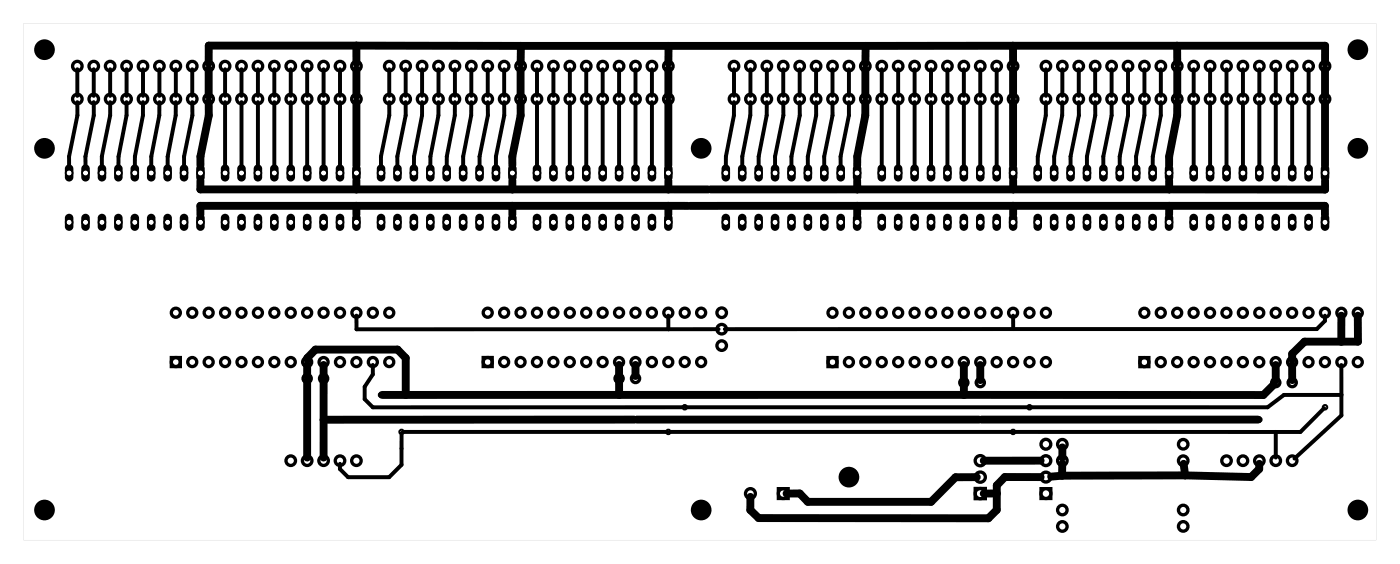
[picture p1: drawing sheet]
<svg xmlns="http://www.w3.org/2000/svg" width="217mm" height="87mm" viewBox="0 0 217 87" stroke-linecap="round" stroke-linejoin="round" font-family="sans-serif">
<g fill="#000">
<path d="M3.6 3.6h209.3v79.8h-209.3zM3.6 3.6v79.8h209.3v-79.8z"/>
<path d="M10.2 33.2a.66 .66 0 0 1 .7-.1 .66 .66 0 0 1 .5 .6v1.3a.66 .66 0 0 1-.7 .7 .66 .66 0 0 1-.7-.7v-1.3zM10.3 34.3a.41 .41 0 0 0 .8 0 .41 .41 0 0 0-.8 0z"/>
<path d="M10.2 25.6a.66 .66 0 0 1 .7-.1 .66 .66 0 0 1 .5 .6v1.3a.66 .66 0 0 1-.7 .6 .66 .66 0 0 1-.7-.6v-1.3zM10.3 26.7a.41 .41 0 0 0 .8 0 .41 .41 0 0 0-.8 0z"/>
<path d="M12.8 33.2a.66 .66 0 0 1 .7-.1 .66 .66 0 0 1 .4 .6v1.3a.66 .66 0 0 1-.7 .7 .66 .66 0 0 1-.6-.7v-1.3zM12.8 34.3a.41 .41 0 0 0 .8 0 .41 .41 0 0 0-.8 0z"/>
<path d="M12.8 25.6a.66 .66 0 0 1 .7-.1 .66 .66 0 0 1 .4 .6v1.3a.66 .66 0 0 1-.7 .6 .66 .66 0 0 1-.6-.6v-1.3zM12.8 26.7a.41 .41 0 0 0 .8 0 .41 .41 0 0 0-.8 0z"/>
<path d="M15.3 33.2a.66 .66 0 0 1 .7-.1 .66 .66 0 0 1 .4 .6v1.3a.66 .66 0 0 1-.6 .7 .66 .66 0 0 1-.7-.7v-1.3zM15.4 34.3a.41 .41 0 0 0 .8 0 .41 .41 0 0 0-.8 0z"/>
<path d="M15.3 25.6a.66 .66 0 0 1 .7-.1 .66 .66 0 0 1 .4 .6v1.3a.66 .66 0 0 1-.6 .6 .66 .66 0 0 1-.7-.6v-1.3zM15.4 26.7a.41 .41 0 0 0 .8 0 .41 .41 0 0 0-.8 0z"/>
<path d="M17.8 33.2a.66 .66 0 0 1 .8-.1 .66 .66 0 0 1 .4 .6v1.3a.66 .66 0 0 1-.7 .7 .66 .66 0 0 1-.6-.7v-1.3zM17.9 34.3a.41 .41 0 0 0 .8 0 .41 .41 0 0 0-.8 0z"/>
<path d="M17.8 25.6a.66 .66 0 0 1 .8-.1 .66 .66 0 0 1 .4 .6v1.3a.66 .66 0 0 1-.7 .6 .66 .66 0 0 1-.6-.6v-1.3zM17.9 26.7a.41 .41 0 0 0 .8 0 .41 .41 0 0 0-.8 0z"/>
<path d="M20.4 33.2a.66 .66 0 0 1 .7-.1 .66 .66 0 0 1 .4 .6v1.3a.66 .66 0 0 1-.6 .7 .66 .66 0 0 1-.7-.7v-1.3zM20.4 34.3a.45 .45 0 0 0 .9 0 .45 .45 0 0 0-.9 0z"/>
<path d="M20.4 25.6a.66 .66 0 0 1 .7-.1 .66 .66 0 0 1 .4 .6v1.3a.66 .66 0 0 1-.6 .6 .66 .66 0 0 1-.7-.6v-1.3zM20.4 26.7a.45 .45 0 0 0 .9 0 .45 .45 0 0 0-.9 0z"/>
<path d="M22.9 33.2a.66 .66 0 0 1 .7-.1 .66 .66 0 0 1 .5 .6v1.3a.66 .66 0 0 1-.7 .7 .66 .66 0 0 1-.7-.7v-1.3zM23 34.3a.41 .41 0 0 0 .8 0 .41 .41 0 0 0-.8 0z"/>
<path d="M22.9 25.6a.66 .66 0 0 1 .7-.1 .66 .66 0 0 1 .5 .6v1.3a.66 .66 0 0 1-.7 .6 .66 .66 0 0 1-.7-.6v-1.3zM23 26.7a.41 .41 0 0 0 .8 0 .41 .41 0 0 0-.8 0z"/>
<path d="M25.5 33.2a.66 .66 0 0 1 .7-.1 .66 .66 0 0 1 .4 .6v1.3a.66 .66 0 0 1-.7 .7 .66 .66 0 0 1-.6-.7v-1.3zM25.5 34.3a.41 .41 0 0 0 .8 0 .41 .41 0 0 0-.8 0z"/>
<path d="M25.5 25.6a.66 .66 0 0 1 .7-.1 .66 .66 0 0 1 .4 .6v1.3a.66 .66 0 0 1-.7 .6 .66 .66 0 0 1-.6-.6v-1.3zM25.5 26.7a.41 .41 0 0 0 .8 0 .41 .41 0 0 0-.8 0z"/>
<path d="M28 33.2a.66 .66 0 0 1 .7-.1 .66 .66 0 0 1 .4 .6v1.3a.66 .66 0 0 1-.6 .7 .66 .66 0 0 1-.7-.7v-1.3zM28.1 34.3a.41 .41 0 0 0 .8 0 .41 .41 0 0 0-.8 0z"/>
<path d="M28 25.6a.66 .66 0 0 1 .7-.1 .66 .66 0 0 1 .4 .6v1.3a.66 .66 0 0 1-.6 .6 .66 .66 0 0 1-.7-.6v-1.3zM28.1 26.7a.41 .41 0 0 0 .8 0 .41 .41 0 0 0-.8 0z"/>
<path d="M30.5 33.2a.66 .66 0 0 1 .8-.1 .66 .66 0 0 1 .4 .6v1.3a.66 .66 0 0 1-.7 .7 .66 .66 0 0 1-.6-.7v-1.3zM30.6 34.3a.41 .41 0 0 0 .8 0 .41 .41 0 0 0-.8 0z"/>
<path d="M30.5 25.6a.66 .66 0 0 1 .8-.1 .66 .66 0 0 1 .4 .6v1.3a.66 .66 0 0 1-.7 .6 .66 .66 0 0 1-.6-.6v-1.3zM30.6 26.7a.41 .41 0 0 0 .8 0 .41 .41 0 0 0-.8 0z"/>
<path d="M34.4 33.2a.66 .66 0 0 1 .7-.1 .66 .66 0 0 1 .4 .6v1.3a.66 .66 0 0 1-.7 .7 .66 .66 0 0 1-.6-.7v-1.3zM34.4 34.3a.41 .41 0 0 0 .8 0 .41 .41 0 0 0-.8 0z"/>
<path d="M34.4 25.6a.66 .66 0 0 1 .7-.1 .66 .66 0 0 1 .4 .6v1.3a.66 .66 0 0 1-.7 .6 .66 .66 0 0 1-.6-.6v-1.3zM34.4 26.7a.41 .41 0 0 0 .8 0 .41 .41 0 0 0-.8 0z"/>
<path d="M36.9 33.2a.66 .66 0 0 1 .7-.1 .66 .66 0 0 1 .4 .6v1.3a.66 .66 0 0 1-.6 .7 .66 .66 0 0 1-.7-.7v-1.3zM37 34.3a.41 .41 0 0 0 .8 0 .41 .41 0 0 0-.8 0z"/>
<path d="M36.9 25.6a.66 .66 0 0 1 .7-.1 .66 .66 0 0 1 .4 .6v1.3a.66 .66 0 0 1-.6 .6 .66 .66 0 0 1-.7-.6v-1.3zM37 26.7a.41 .41 0 0 0 .8 0 .41 .41 0 0 0-.8 0z"/>
<path d="M39.4 33.2a.66 .66 0 0 1 .8-.1 .66 .66 0 0 1 .4 .6v1.3a.66 .66 0 0 1-.7 .7 .66 .66 0 0 1-.7-.7v-1.3zM39.5 34.3a.41 .41 0 0 0 .8 0 .41 .41 0 0 0-.8 0z"/>
<path d="M39.4 25.6a.66 .66 0 0 1 .8-.1 .66 .66 0 0 1 .4 .6v1.3a.66 .66 0 0 1-.7 .6 .66 .66 0 0 1-.7-.6v-1.3zM39.5 26.7a.41 .41 0 0 0 .8 0 .41 .41 0 0 0-.8 0z"/>
<path d="M42 33.2a.66 .66 0 0 1 .7-.1 .66 .66 0 0 1 .4 .6v1.3a.66 .66 0 0 1-.7 .7 .66 .66 0 0 1-.6-.7v-1.3zM42 34.3a.45 .45 0 0 0 .9 0 .45 .45 0 0 0-.9 0z"/>
<path d="M42 25.6a.66 .66 0 0 1 .7-.1 .66 .66 0 0 1 .4 .6v1.3a.66 .66 0 0 1-.7 .6 .66 .66 0 0 1-.6-.6v-1.3zM42 26.7a.45 .45 0 0 0 .9 0 .45 .45 0 0 0-.9 0z"/>
<path d="M44.5 33.2a.66 .66 0 0 1 .7-.1 .66 .66 0 0 1 .4 .6v1.3a.66 .66 0 0 1-.6 .7 .66 .66 0 0 1-.7-.7v-1.3zM44.6 34.3a.41 .41 0 0 0 .8 0 .41 .41 0 0 0-.8 0z"/>
<path d="M44.5 25.6a.66 .66 0 0 1 .7-.1 .66 .66 0 0 1 .4 .6v1.3a.66 .66 0 0 1-.6 .6 .66 .66 0 0 1-.7-.6v-1.3zM44.6 26.7a.41 .41 0 0 0 .8 0 .41 .41 0 0 0-.8 0z"/>
<path d="M47.1 33.2a.66 .66 0 0 1 .7-.1 .66 .66 0 0 1 .4 .6v1.3a.66 .66 0 0 1-.7 .7 .66 .66 0 0 1-.6-.7v-1.3zM47.1 34.3a.41 .41 0 0 0 .8 0 .41 .41 0 0 0-.8 0z"/>
<path d="M47.1 25.6a.66 .66 0 0 1 .7-.1 .66 .66 0 0 1 .4 .6v1.3a.66 .66 0 0 1-.7 .6 .66 .66 0 0 1-.6-.6v-1.3zM47.1 26.7a.41 .41 0 0 0 .8 0 .41 .41 0 0 0-.8 0z"/>
<path d="M49.6 33.2a.66 .66 0 0 1 .7-.1 .66 .66 0 0 1 .4 .6v1.3a.66 .66 0 0 1-.6 .7 .66 .66 0 0 1-.7-.7v-1.3zM49.7 34.3a.41 .41 0 0 0 .8 0 .41 .41 0 0 0-.8 0z"/>
<path d="M49.6 25.6a.66 .66 0 0 1 .7-.1 .66 .66 0 0 1 .4 .6v1.3a.66 .66 0 0 1-.6 .6 .66 .66 0 0 1-.7-.6v-1.3zM49.7 26.7a.41 .41 0 0 0 .8 0 .41 .41 0 0 0-.8 0z"/>
<path d="M52.1 33.2a.66 .66 0 0 1 .8-.1 .66 .66 0 0 1 .4 .6v1.3a.66 .66 0 0 1-.7 .7 .66 .66 0 0 1-.7-.7v-1.3zM52.2 34.3a.41 .41 0 0 0 .8 0 .41 .41 0 0 0-.8 0z"/>
<path d="M52.1 25.6a.66 .66 0 0 1 .8-.1 .66 .66 0 0 1 .4 .6v1.3a.66 .66 0 0 1-.7 .6 .66 .66 0 0 1-.7-.6v-1.3zM52.2 26.7a.41 .41 0 0 0 .8 0 .41 .41 0 0 0-.8 0z"/>
<path d="M54.7 33.2a.66 .66 0 0 1 .7-.1 .66 .66 0 0 1 .4 .6v1.3a.66 .66 0 0 1-.7 .7 .66 .66 0 0 1-.6-.7v-1.3zM54.7 34.3a.45 .45 0 0 0 .9 0 .45 .45 0 0 0-.9 0z"/>
<path d="M54.7 25.6a.66 .66 0 0 1 .7-.1 .66 .66 0 0 1 .4 .6v1.3a.66 .66 0 0 1-.7 .6 .66 .66 0 0 1-.6-.6v-1.3zM54.7 26.7a.45 .45 0 0 0 .9 0 .45 .45 0 0 0-.9 0z"/>
<path d="M58.5 33.2a.66 .66 0 0 1 .7-.1 .66 .66 0 0 1 .4 .6v1.3a.66 .66 0 0 1-.6 .7 .66 .66 0 0 1-.7-.7v-1.3zM58.5 34.3a.45 .45 0 0 0 .9 0 .45 .45 0 0 0-.9 0z"/>
<path d="M58.5 25.6a.66 .66 0 0 1 .7-.1 .66 .66 0 0 1 .4 .6v1.3a.66 .66 0 0 1-.6 .6 .66 .66 0 0 1-.7-.6v-1.3zM58.5 26.7a.45 .45 0 0 0 .9 0 .45 .45 0 0 0-.9 0z"/>
<path d="M61 33.2a.66 .66 0 0 1 .7-.1 .66 .66 0 0 1 .5 .6v1.3a.66 .66 0 0 1-.7 .7 .66 .66 0 0 1-.7-.7v-1.3zM61.1 34.3a.41 .41 0 0 0 .8 0 .41 .41 0 0 0-.8 0z"/>
<path d="M61 25.6a.66 .66 0 0 1 .7-.1 .66 .66 0 0 1 .5 .6v1.3a.66 .66 0 0 1-.7 .6 .66 .66 0 0 1-.7-.6v-1.3zM61.1 26.7a.41 .41 0 0 0 .8 0 .41 .41 0 0 0-.8 0z"/>
<path d="M63.6 33.2a.66 .66 0 0 1 .7-.1 .66 .66 0 0 1 .4 .6v1.3a.66 .66 0 0 1-.7 .7 .66 .66 0 0 1-.6-.7v-1.3zM63.6 34.3a.41 .41 0 0 0 .8 0 .41 .41 0 0 0-.8 0z"/>
<path d="M63.6 25.6a.66 .66 0 0 1 .7-.1 .66 .66 0 0 1 .4 .6v1.3a.66 .66 0 0 1-.7 .6 .66 .66 0 0 1-.6-.6v-1.3zM63.6 26.7a.41 .41 0 0 0 .8 0 .41 .41 0 0 0-.8 0z"/>
<path d="M66.1 33.2a.66 .66 0 0 1 .7-.1 .66 .66 0 0 1 .4 .6v1.3a.66 .66 0 0 1-.6 .7 .66 .66 0 0 1-.7-.7v-1.3zM66.2 34.3a.41 .41 0 0 0 .8 0 .41 .41 0 0 0-.8 0z"/>
<path d="M66.1 25.6a.66 .66 0 0 1 .7-.1 .66 .66 0 0 1 .4 .6v1.3a.66 .66 0 0 1-.6 .6 .66 .66 0 0 1-.7-.6v-1.3zM66.2 26.7a.41 .41 0 0 0 .8 0 .41 .41 0 0 0-.8 0z"/>
<path d="M68.6 33.2a.66 .66 0 0 1 .8-.1 .66 .66 0 0 1 .4 .6v1.3a.66 .66 0 0 1-.7 .7 .66 .66 0 0 1-.6-.7v-1.3zM68.7 34.3a.41 .41 0 0 0 .8 0 .41 .41 0 0 0-.8 0z"/>
<path d="M68.6 25.6a.66 .66 0 0 1 .8-.1 .66 .66 0 0 1 .4 .6v1.3a.66 .66 0 0 1-.7 .6 .66 .66 0 0 1-.6-.6v-1.3zM68.7 26.7a.41 .41 0 0 0 .8 0 .41 .41 0 0 0-.8 0z"/>
<path d="M71.2 33.2a.66 .66 0 0 1 .7-.1 .66 .66 0 0 1 .4 .6v1.3a.66 .66 0 0 1-.6 .7 .66 .66 0 0 1-.7-.7v-1.3zM71.2 34.3a.45 .45 0 0 0 .9 0 .45 .45 0 0 0-.9 0z"/>
<path d="M71.2 25.6a.66 .66 0 0 1 .7-.1 .66 .66 0 0 1 .4 .6v1.3a.66 .66 0 0 1-.6 .6 .66 .66 0 0 1-.7-.6v-1.3zM71.2 26.7a.45 .45 0 0 0 .9 0 .45 .45 0 0 0-.9 0z"/>
<path d="M73.7 33.2a.66 .66 0 0 1 .7-.1 .66 .66 0 0 1 .5 .6v1.3a.66 .66 0 0 1-.7 .7 .66 .66 0 0 1-.7-.7v-1.3zM73.8 34.3a.41 .41 0 0 0 .8 0 .41 .41 0 0 0-.8 0z"/>
<path d="M73.7 25.6a.66 .66 0 0 1 .7-.1 .66 .66 0 0 1 .5 .6v1.3a.66 .66 0 0 1-.7 .6 .66 .66 0 0 1-.7-.6v-1.3zM73.8 26.7a.41 .41 0 0 0 .8 0 .41 .41 0 0 0-.8 0z"/>
<path d="M76.3 33.2a.66 .66 0 0 1 .7-.1 .66 .66 0 0 1 .4 .6v1.3a.66 .66 0 0 1-.7 .7 .66 .66 0 0 1-.6-.7v-1.3zM76.3 34.3a.41 .41 0 0 0 .8 0 .41 .41 0 0 0-.8 0z"/>
<path d="M76.3 25.6a.66 .66 0 0 1 .7-.1 .66 .66 0 0 1 .4 .6v1.3a.66 .66 0 0 1-.7 .6 .66 .66 0 0 1-.6-.6v-1.3zM76.3 26.7a.41 .41 0 0 0 .8 0 .41 .41 0 0 0-.8 0z"/>
<path d="M78.8 33.2a.66 .66 0 0 1 .7-.1 .66 .66 0 0 1 .4 .6v1.3a.66 .66 0 0 1-.6 .7 .66 .66 0 0 1-.7-.7v-1.3zM78.9 34.3a.41 .41 0 0 0 .8 0 .41 .41 0 0 0-.8 0z"/>
<path d="M78.8 25.6a.66 .66 0 0 1 .7-.1 .66 .66 0 0 1 .4 .6v1.3a.66 .66 0 0 1-.6 .6 .66 .66 0 0 1-.7-.6v-1.3zM78.9 26.7a.41 .41 0 0 0 .8 0 .41 .41 0 0 0-.8 0z"/>
<path d="M82.6 33.2a.66 .66 0 0 1 .7-.1 .66 .66 0 0 1 .4 .6v1.3a.66 .66 0 0 1-.6 .7 .66 .66 0 0 1-.7-.7v-1.3zM82.7 34.3a.41 .41 0 0 0 .8 0 .41 .41 0 0 0-.8 0z"/>
<path d="M82.6 25.6a.66 .66 0 0 1 .7-.1 .66 .66 0 0 1 .4 .6v1.3a.66 .66 0 0 1-.6 .6 .66 .66 0 0 1-.7-.6v-1.3zM82.7 26.7a.41 .41 0 0 0 .8 0 .41 .41 0 0 0-.8 0z"/>
<path d="M85.2 33.2a.66 .66 0 0 1 .7-.1 .66 .66 0 0 1 .4 .6v1.3a.66 .66 0 0 1-.7 .7 .66 .66 0 0 1-.6-.7v-1.3zM85.2 34.3a.41 .41 0 0 0 .8 0 .41 .41 0 0 0-.8 0z"/>
<path d="M85.2 25.6a.66 .66 0 0 1 .7-.1 .66 .66 0 0 1 .4 .6v1.3a.66 .66 0 0 1-.7 .6 .66 .66 0 0 1-.6-.6v-1.3zM85.2 26.7a.41 .41 0 0 0 .8 0 .41 .41 0 0 0-.8 0z"/>
<path d="M87.7 33.2a.66 .66 0 0 1 .7-.1 .66 .66 0 0 1 .4 .6v1.3a.66 .66 0 0 1-.6 .7 .66 .66 0 0 1-.7-.7v-1.3zM87.8 34.3a.41 .41 0 0 0 .8 0 .41 .41 0 0 0-.8 0z"/>
<path d="M87.7 25.6a.66 .66 0 0 1 .7-.1 .66 .66 0 0 1 .4 .6v1.3a.66 .66 0 0 1-.6 .6 .66 .66 0 0 1-.7-.6v-1.3zM87.8 26.7a.41 .41 0 0 0 .8 0 .41 .41 0 0 0-.8 0z"/>
<path d="M90.2 33.2a.66 .66 0 0 1 .8-.1 .66 .66 0 0 1 .4 .6v1.3a.66 .66 0 0 1-.7 .7 .66 .66 0 0 1-.7-.7v-1.3zM90.3 34.3a.41 .41 0 0 0 .8 0 .41 .41 0 0 0-.8 0z"/>
<path d="M90.2 25.6a.66 .66 0 0 1 .8-.1 .66 .66 0 0 1 .4 .6v1.3a.66 .66 0 0 1-.7 .6 .66 .66 0 0 1-.7-.6v-1.3zM90.3 26.7a.41 .41 0 0 0 .8 0 .41 .41 0 0 0-.8 0z"/>
<path d="M92.8 33.2a.66 .66 0 0 1 .7-.1 .66 .66 0 0 1 .4 .6v1.3a.66 .66 0 0 1-.7 .7 .66 .66 0 0 1-.6-.7v-1.3zM92.8 34.3a.45 .45 0 0 0 .9 0 .45 .45 0 0 0-.9 0z"/>
<path d="M92.8 25.6a.66 .66 0 0 1 .7-.1 .66 .66 0 0 1 .4 .6v1.3a.66 .66 0 0 1-.7 .6 .66 .66 0 0 1-.6-.6v-1.3zM92.8 26.7a.45 .45 0 0 0 .9 0 .45 .45 0 0 0-.9 0z"/>
<path d="M95.3 33.2a.66 .66 0 0 1 .7-.1 .66 .66 0 0 1 .4 .6v1.3a.66 .66 0 0 1-.6 .7 .66 .66 0 0 1-.7-.7v-1.3zM95.4 34.3a.41 .41 0 0 0 .8 0 .41 .41 0 0 0-.8 0z"/>
<path d="M95.3 25.6a.66 .66 0 0 1 .7-.1 .66 .66 0 0 1 .4 .6v1.3a.66 .66 0 0 1-.6 .6 .66 .66 0 0 1-.7-.6v-1.3zM95.4 26.7a.41 .41 0 0 0 .8 0 .41 .41 0 0 0-.8 0z"/>
<path d="M97.9 33.2a.66 .66 0 0 1 .7-.1 .66 .66 0 0 1 .4 .6v1.3a.66 .66 0 0 1-.7 .7 .66 .66 0 0 1-.6-.7v-1.3zM97.9 34.3a.41 .41 0 0 0 .8 0 .41 .41 0 0 0-.8 0z"/>
<path d="M97.9 25.6a.66 .66 0 0 1 .7-.1 .66 .66 0 0 1 .4 .6v1.3a.66 .66 0 0 1-.7 .6 .66 .66 0 0 1-.6-.6v-1.3zM97.9 26.7a.41 .41 0 0 0 .8 0 .41 .41 0 0 0-.8 0z"/>
<path d="M100.4 33.2a.66 .66 0 0 1 .7-.1 .66 .66 0 0 1 .4 .6v1.3a.66 .66 0 0 1-.6 .7 .66 .66 0 0 1-.7-.7v-1.3zM100.5 34.3a.41 .41 0 0 0 .8 0 .41 .41 0 0 0-.8 0z"/>
<path d="M100.4 25.6a.66 .66 0 0 1 .7-.1 .66 .66 0 0 1 .4 .6v1.3a.66 .66 0 0 1-.6 .6 .66 .66 0 0 1-.7-.6v-1.3zM100.5 26.7a.41 .41 0 0 0 .8 0 .41 .41 0 0 0-.8 0z"/>
<path d="M102.9 33.2a.66 .66 0 0 1 .8-.1 .66 .66 0 0 1 .4 .6v1.3a.66 .66 0 0 1-.7 .7 .66 .66 0 0 1-.7-.7v-1.3zM103 34.3a.41 .41 0 0 0 .8 0 .41 .41 0 0 0-.8 0z"/>
<path d="M102.9 25.6a.66 .66 0 0 1 .8-.1 .66 .66 0 0 1 .4 .6v1.3a.66 .66 0 0 1-.7 .6 .66 .66 0 0 1-.7-.6v-1.3zM103 26.7a.41 .41 0 0 0 .8 0 .41 .41 0 0 0-.8 0z"/>
<path d="M111.8 33.2a.66 .66 0 0 1 .7-.1 .66 .66 0 0 1 .5 .6v1.3a.66 .66 0 0 1-.7 .7 .66 .66 0 0 1-.7-.7v-1.3zM111.9 34.3a.41 .41 0 0 0 .8 0 .41 .41 0 0 0-.8 0z"/>
<path d="M111.8 25.6a.66 .66 0 0 1 .7-.1 .66 .66 0 0 1 .5 .6v1.3a.66 .66 0 0 1-.7 .6 .66 .66 0 0 1-.7-.6v-1.3zM111.9 26.7a.41 .41 0 0 0 .8 0 .41 .41 0 0 0-.8 0z"/>
<path d="M114.4 33.2a.66 .66 0 0 1 .7-.1 .66 .66 0 0 1 .4 .6v1.3a.66 .66 0 0 1-.7 .7 .66 .66 0 0 1-.6-.7v-1.3zM114.4 34.3a.41 .41 0 0 0 .8 0 .41 .41 0 0 0-.8 0z"/>
<path d="M114.4 25.6a.66 .66 0 0 1 .7-.1 .66 .66 0 0 1 .4 .6v1.3a.66 .66 0 0 1-.7 .6 .66 .66 0 0 1-.6-.6v-1.3zM114.4 26.7a.41 .41 0 0 0 .8 0 .41 .41 0 0 0-.8 0z"/>
<path d="M116.9 33.2a.66 .66 0 0 1 .7-.1 .66 .66 0 0 1 .4 .6v1.3a.66 .66 0 0 1-.6 .7 .66 .66 0 0 1-.7-.7v-1.3zM117 34.3a.41 .41 0 0 0 .8 0 .41 .41 0 0 0-.8 0z"/>
<path d="M116.9 25.6a.66 .66 0 0 1 .7-.1 .66 .66 0 0 1 .4 .6v1.3a.66 .66 0 0 1-.6 .6 .66 .66 0 0 1-.7-.6v-1.3zM117 26.7a.41 .41 0 0 0 .8 0 .41 .41 0 0 0-.8 0z"/>
<path d="M119.4 33.2a.66 .66 0 0 1 .8-.1 .66 .66 0 0 1 .4 .6v1.3a.66 .66 0 0 1-.7 .7 .66 .66 0 0 1-.6-.7v-1.3zM119.5 34.3a.41 .41 0 0 0 .8 0 .41 .41 0 0 0-.8 0z"/>
<path d="M119.4 25.6a.66 .66 0 0 1 .8-.1 .66 .66 0 0 1 .4 .6v1.3a.66 .66 0 0 1-.7 .6 .66 .66 0 0 1-.6-.6v-1.3zM119.5 26.7a.41 .41 0 0 0 .8 0 .41 .41 0 0 0-.8 0z"/>
<path d="M122 33.2a.66 .66 0 0 1 .7-.1 .66 .66 0 0 1 .4 .6v1.3a.66 .66 0 0 1-.6 .7 .66 .66 0 0 1-.7-.7v-1.3zM122 34.3a.45 .45 0 0 0 .9 0 .45 .45 0 0 0-.9 0z"/>
<path d="M122 25.6a.66 .66 0 0 1 .7-.1 .66 .66 0 0 1 .4 .6v1.3a.66 .66 0 0 1-.6 .6 .66 .66 0 0 1-.7-.6v-1.3zM122 26.7a.45 .45 0 0 0 .9 0 .45 .45 0 0 0-.9 0z"/>
<path d="M124.5 33.2a.66 .66 0 0 1 .7-.1 .66 .66 0 0 1 .5 .6v1.3a.66 .66 0 0 1-.7 .7 .66 .66 0 0 1-.7-.7v-1.3zM124.6 34.3a.41 .41 0 0 0 .8 0 .41 .41 0 0 0-.8 0z"/>
<path d="M124.5 25.6a.66 .66 0 0 1 .7-.1 .66 .66 0 0 1 .5 .6v1.3a.66 .66 0 0 1-.7 .6 .66 .66 0 0 1-.7-.6v-1.3zM124.6 26.7a.41 .41 0 0 0 .8 0 .41 .41 0 0 0-.8 0z"/>
<path d="M127.1 33.2a.66 .66 0 0 1 .7-.1 .66 .66 0 0 1 .4 .6v1.3a.66 .66 0 0 1-.7 .7 .66 .66 0 0 1-.6-.7v-1.3zM127.1 34.3a.41 .41 0 0 0 .8 0 .41 .41 0 0 0-.8 0z"/>
<path d="M127.1 25.6a.66 .66 0 0 1 .7-.1 .66 .66 0 0 1 .4 .6v1.3a.66 .66 0 0 1-.7 .6 .66 .66 0 0 1-.6-.6v-1.3zM127.1 26.7a.41 .41 0 0 0 .8 0 .41 .41 0 0 0-.8 0z"/>
<path d="M129.6 33.2a.66 .66 0 0 1 .7-.1 .66 .66 0 0 1 .4 .6v1.3a.66 .66 0 0 1-.6 .7 .66 .66 0 0 1-.7-.7v-1.3zM129.7 34.3a.41 .41 0 0 0 .8 0 .41 .41 0 0 0-.8 0z"/>
<path d="M129.6 25.6a.66 .66 0 0 1 .7-.1 .66 .66 0 0 1 .4 .6v1.3a.66 .66 0 0 1-.6 .6 .66 .66 0 0 1-.7-.6v-1.3zM129.7 26.7a.41 .41 0 0 0 .8 0 .41 .41 0 0 0-.8 0z"/>
<path d="M132.1 33.2a.66 .66 0 0 1 .8-.1 .66 .66 0 0 1 .4 .6v1.3a.66 .66 0 0 1-.7 .7 .66 .66 0 0 1-.6-.7v-1.3zM132.2 34.3a.41 .41 0 0 0 .8 0 .41 .41 0 0 0-.8 0z"/>
<path d="M132.1 25.6a.66 .66 0 0 1 .8-.1 .66 .66 0 0 1 .4 .6v1.3a.66 .66 0 0 1-.7 .6 .66 .66 0 0 1-.6-.6v-1.3zM132.2 26.7a.41 .41 0 0 0 .8 0 .41 .41 0 0 0-.8 0z"/>
<path d="M136 33.2a.66 .66 0 0 1 .7-.1 .66 .66 0 0 1 .4 .6v1.3a.66 .66 0 0 1-.7 .7 .66 .66 0 0 1-.6-.7v-1.3zM136 34.3a.41 .41 0 0 0 .8 0 .41 .41 0 0 0-.8 0z"/>
<path d="M136 25.6a.66 .66 0 0 1 .7-.1 .66 .66 0 0 1 .4 .6v1.3a.66 .66 0 0 1-.7 .6 .66 .66 0 0 1-.6-.6v-1.3zM136 26.7a.41 .41 0 0 0 .8 0 .41 .41 0 0 0-.8 0z"/>
<path d="M138.5 33.2a.66 .66 0 0 1 .7-.1 .66 .66 0 0 1 .4 .6v1.3a.66 .66 0 0 1-.6 .7 .66 .66 0 0 1-.7-.7v-1.3zM138.6 34.3a.41 .41 0 0 0 .8 0 .41 .41 0 0 0-.8 0z"/>
<path d="M138.5 25.6a.66 .66 0 0 1 .7-.1 .66 .66 0 0 1 .4 .6v1.3a.66 .66 0 0 1-.6 .6 .66 .66 0 0 1-.7-.6v-1.3zM138.6 26.7a.41 .41 0 0 0 .8 0 .41 .41 0 0 0-.8 0z"/>
<path d="M141 33.2a.66 .66 0 0 1 .8-.1 .66 .66 0 0 1 .4 .6v1.3a.66 .66 0 0 1-.7 .7 .66 .66 0 0 1-.7-.7v-1.3zM141.1 34.3a.41 .41 0 0 0 .8 0 .41 .41 0 0 0-.8 0z"/>
<path d="M141 25.6a.66 .66 0 0 1 .8-.1 .66 .66 0 0 1 .4 .6v1.3a.66 .66 0 0 1-.7 .6 .66 .66 0 0 1-.7-.6v-1.3zM141.1 26.7a.41 .41 0 0 0 .8 0 .41 .41 0 0 0-.8 0z"/>
<path d="M143.6 33.2a.66 .66 0 0 1 .7-.1 .66 .66 0 0 1 .4 .6v1.3a.66 .66 0 0 1-.7 .7 .66 .66 0 0 1-.6-.7v-1.3zM143.6 34.3a.45 .45 0 0 0 .9 0 .45 .45 0 0 0-.9 0z"/>
<path d="M143.6 25.6a.66 .66 0 0 1 .7-.1 .66 .66 0 0 1 .4 .6v1.3a.66 .66 0 0 1-.7 .6 .66 .66 0 0 1-.6-.6v-1.3zM143.6 26.7a.45 .45 0 0 0 .9 0 .45 .45 0 0 0-.9 0z"/>
<path d="M146.1 33.2a.66 .66 0 0 1 .7-.1 .66 .66 0 0 1 .4 .6v1.3a.66 .66 0 0 1-.6 .7 .66 .66 0 0 1-.7-.7v-1.3zM146.2 34.3a.41 .41 0 0 0 .8 0 .41 .41 0 0 0-.8 0z"/>
<path d="M146.1 25.6a.66 .66 0 0 1 .7-.1 .66 .66 0 0 1 .4 .6v1.3a.66 .66 0 0 1-.6 .6 .66 .66 0 0 1-.7-.6v-1.3zM146.2 26.7a.41 .41 0 0 0 .8 0 .41 .41 0 0 0-.8 0z"/>
<path d="M148.7 33.2a.66 .66 0 0 1 .7-.1 .66 .66 0 0 1 .4 .6v1.3a.66 .66 0 0 1-.7 .7 .66 .66 0 0 1-.6-.7v-1.3zM148.7 34.3a.41 .41 0 0 0 .8 0 .41 .41 0 0 0-.8 0z"/>
<path d="M148.7 25.6a.66 .66 0 0 1 .7-.1 .66 .66 0 0 1 .4 .6v1.3a.66 .66 0 0 1-.7 .6 .66 .66 0 0 1-.6-.6v-1.3zM148.7 26.7a.41 .41 0 0 0 .8 0 .41 .41 0 0 0-.8 0z"/>
<path d="M151.2 33.2a.66 .66 0 0 1 .7-.1 .66 .66 0 0 1 .4 .6v1.3a.66 .66 0 0 1-.6 .7 .66 .66 0 0 1-.7-.7v-1.3zM151.3 34.3a.41 .41 0 0 0 .8 0 .41 .41 0 0 0-.8 0z"/>
<path d="M151.2 25.6a.66 .66 0 0 1 .7-.1 .66 .66 0 0 1 .4 .6v1.3a.66 .66 0 0 1-.6 .6 .66 .66 0 0 1-.7-.6v-1.3zM151.3 26.7a.41 .41 0 0 0 .8 0 .41 .41 0 0 0-.8 0z"/>
<path d="M153.7 33.2a.66 .66 0 0 1 .8-.1 .66 .66 0 0 1 .4 .6v1.3a.66 .66 0 0 1-.7 .7 .66 .66 0 0 1-.7-.7v-1.3zM153.8 34.3a.41 .41 0 0 0 .8 0 .41 .41 0 0 0-.8 0z"/>
<path d="M153.7 25.6a.66 .66 0 0 1 .8-.1 .66 .66 0 0 1 .4 .6v1.3a.66 .66 0 0 1-.7 .6 .66 .66 0 0 1-.7-.6v-1.3zM153.8 26.7a.41 .41 0 0 0 .8 0 .41 .41 0 0 0-.8 0z"/>
<path d="M156.3 33.2a.66 .66 0 0 1 .7-.1 .66 .66 0 0 1 .4 .6v1.3a.66 .66 0 0 1-.7 .7 .66 .66 0 0 1-.6-.7v-1.3zM156.3 34.3a.45 .45 0 0 0 .9 0 .45 .45 0 0 0-.9 0z"/>
<path d="M156.3 25.6a.66 .66 0 0 1 .7-.1 .66 .66 0 0 1 .4 .6v1.3a.66 .66 0 0 1-.7 .6 .66 .66 0 0 1-.6-.6v-1.3zM156.3 26.7a.45 .45 0 0 0 .9 0 .45 .45 0 0 0-.9 0z"/>
<path d="M160.1 33.2a.66 .66 0 0 1 .7-.1 .66 .66 0 0 1 .4 .6v1.3a.66 .66 0 0 1-.6 .7 .66 .66 0 0 1-.7-.7v-1.3zM160.1 34.3a.45 .45 0 0 0 .9 0 .45 .45 0 0 0-.9 0z"/>
<path d="M160.1 25.6a.66 .66 0 0 1 .7-.1 .66 .66 0 0 1 .4 .6v1.3a.66 .66 0 0 1-.6 .6 .66 .66 0 0 1-.7-.6v-1.3zM160.1 26.7a.45 .45 0 0 0 .9 0 .45 .45 0 0 0-.9 0z"/>
<path d="M162.6 33.2a.66 .66 0 0 1 .7-.1 .66 .66 0 0 1 .5 .6v1.3a.66 .66 0 0 1-.7 .7 .66 .66 0 0 1-.7-.7v-1.3zM162.7 34.3a.41 .41 0 0 0 .8 0 .41 .41 0 0 0-.8 0z"/>
<path d="M162.6 25.6a.66 .66 0 0 1 .7-.1 .66 .66 0 0 1 .5 .6v1.3a.66 .66 0 0 1-.7 .6 .66 .66 0 0 1-.7-.6v-1.3zM162.7 26.7a.41 .41 0 0 0 .8 0 .41 .41 0 0 0-.8 0z"/>
<path d="M165.2 33.2a.66 .66 0 0 1 .7-.1 .66 .66 0 0 1 .4 .6v1.3a.66 .66 0 0 1-.7 .7 .66 .66 0 0 1-.6-.7v-1.3zM165.2 34.3a.41 .41 0 0 0 .8 0 .41 .41 0 0 0-.8 0z"/>
<path d="M165.2 25.6a.66 .66 0 0 1 .7-.1 .66 .66 0 0 1 .4 .6v1.3a.66 .66 0 0 1-.7 .6 .66 .66 0 0 1-.6-.6v-1.3zM165.2 26.7a.41 .41 0 0 0 .8 0 .41 .41 0 0 0-.8 0z"/>
<path d="M167.7 33.2a.66 .66 0 0 1 .7-.1 .66 .66 0 0 1 .4 .6v1.3a.66 .66 0 0 1-.6 .7 .66 .66 0 0 1-.7-.7v-1.3zM167.8 34.3a.41 .41 0 0 0 .8 0 .41 .41 0 0 0-.8 0z"/>
<path d="M167.7 25.6a.66 .66 0 0 1 .7-.1 .66 .66 0 0 1 .4 .6v1.3a.66 .66 0 0 1-.6 .6 .66 .66 0 0 1-.7-.6v-1.3zM167.8 26.7a.41 .41 0 0 0 .8 0 .41 .41 0 0 0-.8 0z"/>
<path d="M170.2 33.2a.66 .66 0 0 1 .8-.1 .66 .66 0 0 1 .4 .6v1.3a.66 .66 0 0 1-.7 .7 .66 .66 0 0 1-.6-.7v-1.3zM170.3 34.3a.41 .41 0 0 0 .8 0 .41 .41 0 0 0-.8 0z"/>
<path d="M170.2 25.6a.66 .66 0 0 1 .8-.1 .66 .66 0 0 1 .4 .6v1.3a.66 .66 0 0 1-.7 .6 .66 .66 0 0 1-.6-.6v-1.3zM170.3 26.7a.41 .41 0 0 0 .8 0 .41 .41 0 0 0-.8 0z"/>
<path d="M172.8 33.2a.66 .66 0 0 1 .7-.1 .66 .66 0 0 1 .4 .6v1.3a.66 .66 0 0 1-.6 .7 .66 .66 0 0 1-.7-.7v-1.3zM172.8 34.3a.45 .45 0 0 0 .9 0 .45 .45 0 0 0-.9 0z"/>
<path d="M172.8 25.6a.66 .66 0 0 1 .7-.1 .66 .66 0 0 1 .4 .6v1.3a.66 .66 0 0 1-.6 .6 .66 .66 0 0 1-.7-.6v-1.3zM172.8 26.7a.45 .45 0 0 0 .9 0 .45 .45 0 0 0-.9 0z"/>
<path d="M175.3 33.2a.66 .66 0 0 1 .7-.1 .66 .66 0 0 1 .5 .6v1.3a.66 .66 0 0 1-.7 .7 .66 .66 0 0 1-.7-.7v-1.3zM175.4 34.3a.41 .41 0 0 0 .8 0 .41 .41 0 0 0-.8 0z"/>
<path d="M175.3 25.6a.66 .66 0 0 1 .7-.1 .66 .66 0 0 1 .5 .6v1.3a.66 .66 0 0 1-.7 .6 .66 .66 0 0 1-.7-.6v-1.3zM175.4 26.7a.41 .41 0 0 0 .8 0 .41 .41 0 0 0-.8 0z"/>
<path d="M177.9 33.2a.66 .66 0 0 1 .7-.1 .66 .66 0 0 1 .4 .6v1.3a.66 .66 0 0 1-.7 .7 .66 .66 0 0 1-.6-.7v-1.3zM177.9 34.3a.41 .41 0 0 0 .8 0 .41 .41 0 0 0-.8 0z"/>
<path d="M177.9 25.6a.66 .66 0 0 1 .7-.1 .66 .66 0 0 1 .4 .6v1.3a.66 .66 0 0 1-.7 .6 .66 .66 0 0 1-.6-.6v-1.3zM177.9 26.7a.41 .41 0 0 0 .8 0 .41 .41 0 0 0-.8 0z"/>
<path d="M180.4 33.2a.66 .66 0 0 1 .7-.1 .66 .66 0 0 1 .4 .6v1.3a.66 .66 0 0 1-.6 .7 .66 .66 0 0 1-.7-.7v-1.3zM180.5 34.3a.41 .41 0 0 0 .8 0 .41 .41 0 0 0-.8 0z"/>
<path d="M180.4 25.6a.66 .66 0 0 1 .7-.1 .66 .66 0 0 1 .4 .6v1.3a.66 .66 0 0 1-.6 .6 .66 .66 0 0 1-.7-.6v-1.3zM180.5 26.7a.41 .41 0 0 0 .8 0 .41 .41 0 0 0-.8 0z"/>
<path d="M184.2 33.2a.66 .66 0 0 1 .7-.1 .66 .66 0 0 1 .4 .6v1.3a.66 .66 0 0 1-.6 .7 .66 .66 0 0 1-.7-.7v-1.3zM184.3 34.3a.41 .41 0 0 0 .8 0 .41 .41 0 0 0-.8 0z"/>
<path d="M184.2 25.6a.66 .66 0 0 1 .7-.1 .66 .66 0 0 1 .4 .6v1.3a.66 .66 0 0 1-.6 .6 .66 .66 0 0 1-.7-.6v-1.3zM184.3 26.7a.41 .41 0 0 0 .8 0 .41 .41 0 0 0-.8 0z"/>
<path d="M186.8 33.2a.66 .66 0 0 1 .7-.1 .66 .66 0 0 1 .4 .6v1.3a.66 .66 0 0 1-.7 .7 .66 .66 0 0 1-.6-.7v-1.3zM186.8 34.3a.41 .41 0 0 0 .8 0 .41 .41 0 0 0-.8 0z"/>
<path d="M186.8 25.6a.66 .66 0 0 1 .7-.1 .66 .66 0 0 1 .4 .6v1.3a.66 .66 0 0 1-.7 .6 .66 .66 0 0 1-.6-.6v-1.3zM186.8 26.7a.41 .41 0 0 0 .8 0 .41 .41 0 0 0-.8 0z"/>
<path d="M189.3 33.2a.66 .66 0 0 1 .7-.1 .66 .66 0 0 1 .4 .6v1.3a.66 .66 0 0 1-.6 .7 .66 .66 0 0 1-.7-.7v-1.3zM189.4 34.3a.41 .41 0 0 0 .8 0 .41 .41 0 0 0-.8 0z"/>
<path d="M189.3 25.6a.66 .66 0 0 1 .7-.1 .66 .66 0 0 1 .4 .6v1.3a.66 .66 0 0 1-.6 .6 .66 .66 0 0 1-.7-.6v-1.3zM189.4 26.7a.41 .41 0 0 0 .8 0 .41 .41 0 0 0-.8 0z"/>
<path d="M191.8 33.2a.66 .66 0 0 1 .8-.1 .66 .66 0 0 1 .4 .6v1.3a.66 .66 0 0 1-.7 .7 .66 .66 0 0 1-.7-.7v-1.3zM191.9 34.3a.41 .41 0 0 0 .8 0 .41 .41 0 0 0-.8 0z"/>
<path d="M191.8 25.6a.66 .66 0 0 1 .8-.1 .66 .66 0 0 1 .4 .6v1.3a.66 .66 0 0 1-.7 .6 .66 .66 0 0 1-.7-.6v-1.3zM191.9 26.7a.41 .41 0 0 0 .8 0 .41 .41 0 0 0-.8 0z"/>
<path d="M194.4 33.2a.66 .66 0 0 1 .7-.1 .66 .66 0 0 1 .4 .6v1.3a.66 .66 0 0 1-.7 .7 .66 .66 0 0 1-.6-.7v-1.3zM194.4 34.3a.45 .45 0 0 0 .9 0 .45 .45 0 0 0-.9 0z"/>
<path d="M194.4 25.6a.66 .66 0 0 1 .7-.1 .66 .66 0 0 1 .4 .6v1.3a.66 .66 0 0 1-.7 .6 .66 .66 0 0 1-.6-.6v-1.3zM194.4 26.7a.45 .45 0 0 0 .9 0 .45 .45 0 0 0-.9 0z"/>
<path d="M196.9 33.2a.66 .66 0 0 1 .7-.1 .66 .66 0 0 1 .4 .6v1.3a.66 .66 0 0 1-.6 .7 .66 .66 0 0 1-.7-.7v-1.3zM197 34.3a.41 .41 0 0 0 .8 0 .41 .41 0 0 0-.8 0z"/>
<path d="M196.9 25.6a.66 .66 0 0 1 .7-.1 .66 .66 0 0 1 .4 .6v1.3a.66 .66 0 0 1-.6 .6 .66 .66 0 0 1-.7-.6v-1.3zM197 26.7a.41 .41 0 0 0 .8 0 .41 .41 0 0 0-.8 0z"/>
<path d="M199.5 33.2a.66 .66 0 0 1 .7-.1 .66 .66 0 0 1 .4 .6v1.3a.66 .66 0 0 1-.7 .7 .66 .66 0 0 1-.6-.7v-1.3zM199.5 34.3a.41 .41 0 0 0 .8 0 .41 .41 0 0 0-.8 0z"/>
<path d="M199.5 25.6a.66 .66 0 0 1 .7-.1 .66 .66 0 0 1 .4 .6v1.3a.66 .66 0 0 1-.7 .6 .66 .66 0 0 1-.6-.6v-1.3zM199.5 26.7a.41 .41 0 0 0 .8 0 .41 .41 0 0 0-.8 0z"/>
<path d="M202 33.2a.66 .66 0 0 1 .7-.1 .66 .66 0 0 1 .4 .6v1.3a.66 .66 0 0 1-.6 .7 .66 .66 0 0 1-.7-.7v-1.3zM202.1 34.3a.41 .41 0 0 0 .8 0 .41 .41 0 0 0-.8 0z"/>
<path d="M202 25.6a.66 .66 0 0 1 .7-.1 .66 .66 0 0 1 .4 .6v1.3a.66 .66 0 0 1-.6 .6 .66 .66 0 0 1-.7-.6v-1.3zM202.1 26.7a.41 .41 0 0 0 .8 0 .41 .41 0 0 0-.8 0z"/>
<path d="M204.5 33.2a.66 .66 0 0 1 .8-.1 .66 .66 0 0 1 .4 .6v1.3a.66 .66 0 0 1-.7 .7 .66 .66 0 0 1-.7-.7v-1.3zM204.6 34.3a.41 .41 0 0 0 .8 0 .41 .41 0 0 0-.8 0z"/>
<path d="M204.5 25.6a.66 .66 0 0 1 .8-.1 .66 .66 0 0 1 .4 .6v1.3a.66 .66 0 0 1-.7 .6 .66 .66 0 0 1-.7-.6v-1.3zM204.6 26.7a.41 .41 0 0 0 .8 0 .41 .41 0 0 0-.8 0z"/>
<path d="M160.8 75.2h2v2.1h-2zM161 75.5h.2v1.6h-.2v-.3h1.6v.3h-.2v-1.6h.2v.2h-1.6z"/>
</g>
<g fill="none" stroke="#000" stroke-width=".25">
<circle cx="10.7" cy="26.7" r=".53"/>
<circle cx="10.7" cy="34.3" r=".53"/>
<circle cx="13.2" cy="26.7" r=".53"/>
<circle cx="13.2" cy="34.3" r=".53"/>
<circle cx="15.8" cy="26.7" r=".53"/>
<circle cx="15.8" cy="34.3" r=".53"/>
<circle cx="18.3" cy="26.7" r=".53"/>
<circle cx="18.3" cy="34.3" r=".53"/>
<circle cx="20.9" cy="26.7" r=".53"/>
<circle cx="20.9" cy="34.3" r=".53"/>
<circle cx="23.4" cy="26.7" r=".53"/>
<circle cx="23.4" cy="34.3" r=".53"/>
<circle cx="25.9" cy="26.7" r=".53"/>
<circle cx="25.9" cy="34.3" r=".53"/>
<circle cx="28.5" cy="26.7" r=".53"/>
<circle cx="28.5" cy="34.3" r=".53"/>
<circle cx="31" cy="26.7" r=".53"/>
<circle cx="31" cy="34.3" r=".53"/>
<circle cx="34.8" cy="26.7" r=".53"/>
<circle cx="34.8" cy="34.3" r=".53"/>
<circle cx="37.4" cy="26.7" r=".53"/>
<circle cx="37.4" cy="34.3" r=".53"/>
<circle cx="39.9" cy="26.7" r=".53"/>
<circle cx="39.9" cy="34.3" r=".53"/>
<circle cx="42.4" cy="26.7" r=".53"/>
<circle cx="42.4" cy="34.3" r=".53"/>
<circle cx="45" cy="26.7" r=".53"/>
<circle cx="45" cy="34.3" r=".53"/>
<circle cx="47.5" cy="26.7" r=".53"/>
<circle cx="47.5" cy="34.3" r=".53"/>
<circle cx="50.1" cy="26.7" r=".53"/>
<circle cx="50.1" cy="34.3" r=".53"/>
<circle cx="52.6" cy="26.7" r=".53"/>
<circle cx="52.6" cy="34.3" r=".53"/>
<circle cx="55.1" cy="26.7" r=".53"/>
<circle cx="55.1" cy="34.3" r=".53"/>
<circle cx="59" cy="26.7" r=".53"/>
<circle cx="59" cy="34.3" r=".53"/>
<circle cx="61.5" cy="26.7" r=".53"/>
<circle cx="61.5" cy="34.3" r=".53"/>
<circle cx="64" cy="26.7" r=".53"/>
<circle cx="64" cy="34.3" r=".53"/>
<circle cx="66.6" cy="26.7" r=".53"/>
<circle cx="66.6" cy="34.3" r=".53"/>
<circle cx="69.1" cy="26.7" r=".53"/>
<circle cx="69.1" cy="34.3" r=".53"/>
<circle cx="71.7" cy="26.7" r=".53"/>
<circle cx="71.7" cy="34.3" r=".53"/>
<circle cx="74.2" cy="26.7" r=".53"/>
<circle cx="74.2" cy="34.3" r=".53"/>
<circle cx="76.7" cy="26.7" r=".53"/>
<circle cx="76.7" cy="34.3" r=".53"/>
<circle cx="79.3" cy="26.7" r=".53"/>
<circle cx="79.3" cy="34.3" r=".53"/>
<circle cx="83.1" cy="26.7" r=".53"/>
<circle cx="83.1" cy="34.3" r=".53"/>
<circle cx="85.6" cy="26.7" r=".53"/>
<circle cx="85.6" cy="34.3" r=".53"/>
<circle cx="88.2" cy="26.7" r=".53"/>
<circle cx="88.2" cy="34.3" r=".53"/>
<circle cx="90.7" cy="26.7" r=".53"/>
<circle cx="90.7" cy="34.3" r=".53"/>
<circle cx="93.2" cy="26.7" r=".53"/>
<circle cx="93.2" cy="34.3" r=".53"/>
<circle cx="95.8" cy="26.7" r=".53"/>
<circle cx="95.8" cy="34.3" r=".53"/>
<circle cx="98.3" cy="26.7" r=".53"/>
<circle cx="98.3" cy="34.3" r=".53"/>
<circle cx="100.9" cy="26.7" r=".53"/>
<circle cx="100.9" cy="34.3" r=".53"/>
<circle cx="103.4" cy="26.7" r=".53"/>
<circle cx="103.4" cy="34.3" r=".53"/>
<circle cx="112.3" cy="26.7" r=".53"/>
<circle cx="112.3" cy="34.3" r=".53"/>
<circle cx="114.8" cy="26.7" r=".53"/>
<circle cx="114.8" cy="34.3" r=".53"/>
<circle cx="117.4" cy="26.7" r=".53"/>
<circle cx="117.4" cy="34.3" r=".53"/>
<circle cx="119.9" cy="26.7" r=".53"/>
<circle cx="119.9" cy="34.3" r=".53"/>
<circle cx="122.5" cy="26.7" r=".53"/>
<circle cx="122.5" cy="34.3" r=".53"/>
<circle cx="125" cy="26.7" r=".53"/>
<circle cx="125" cy="34.3" r=".53"/>
<circle cx="127.5" cy="26.7" r=".53"/>
<circle cx="127.5" cy="34.3" r=".53"/>
<circle cx="130.1" cy="26.7" r=".53"/>
<circle cx="130.1" cy="34.3" r=".53"/>
<circle cx="132.6" cy="26.7" r=".53"/>
<circle cx="132.6" cy="34.3" r=".53"/>
<circle cx="136.4" cy="26.7" r=".53"/>
<circle cx="136.4" cy="34.3" r=".53"/>
<circle cx="139" cy="26.7" r=".53"/>
<circle cx="139" cy="34.3" r=".53"/>
<circle cx="141.5" cy="26.7" r=".53"/>
<circle cx="141.5" cy="34.3" r=".53"/>
<circle cx="144" cy="26.7" r=".53"/>
<circle cx="144" cy="34.3" r=".53"/>
<circle cx="146.6" cy="26.7" r=".53"/>
<circle cx="146.6" cy="34.3" r=".53"/>
<circle cx="149.1" cy="26.7" r=".53"/>
<circle cx="149.1" cy="34.3" r=".53"/>
<circle cx="151.7" cy="26.7" r=".53"/>
<circle cx="151.7" cy="34.3" r=".53"/>
<circle cx="154.2" cy="26.7" r=".53"/>
<circle cx="154.2" cy="34.3" r=".53"/>
<circle cx="156.7" cy="26.7" r=".53"/>
<circle cx="156.7" cy="34.3" r=".53"/>
<circle cx="160.6" cy="26.7" r=".53"/>
<circle cx="160.6" cy="34.3" r=".53"/>
<circle cx="163.1" cy="26.7" r=".53"/>
<circle cx="163.1" cy="34.3" r=".53"/>
<circle cx="165.6" cy="26.7" r=".53"/>
<circle cx="165.6" cy="34.3" r=".53"/>
<circle cx="168.2" cy="26.7" r=".53"/>
<circle cx="168.2" cy="34.3" r=".53"/>
<circle cx="170.7" cy="26.7" r=".53"/>
<circle cx="170.7" cy="34.3" r=".53"/>
<circle cx="173.3" cy="26.7" r=".53"/>
<circle cx="173.3" cy="34.3" r=".53"/>
<circle cx="175.8" cy="26.7" r=".53"/>
<circle cx="175.8" cy="34.3" r=".53"/>
<circle cx="178.3" cy="26.7" r=".53"/>
<circle cx="178.3" cy="34.3" r=".53"/>
<circle cx="180.9" cy="26.7" r=".53"/>
<circle cx="180.9" cy="34.3" r=".53"/>
<circle cx="184.7" cy="26.7" r=".53"/>
<circle cx="184.7" cy="34.3" r=".53"/>
<circle cx="187.2" cy="26.7" r=".53"/>
<circle cx="187.2" cy="34.3" r=".53"/>
<circle cx="189.8" cy="26.7" r=".53"/>
<circle cx="189.8" cy="34.3" r=".53"/>
<circle cx="192.3" cy="26.7" r=".53"/>
<circle cx="192.3" cy="34.3" r=".53"/>
<circle cx="194.8" cy="26.7" r=".53"/>
<circle cx="194.8" cy="34.3" r=".53"/>
<circle cx="197.4" cy="26.7" r=".53"/>
<circle cx="197.4" cy="34.3" r=".53"/>
<circle cx="199.9" cy="26.7" r=".53"/>
<circle cx="199.9" cy="34.3" r=".53"/>
<circle cx="202.5" cy="26.7" r=".53"/>
<circle cx="202.5" cy="34.3" r=".53"/>
<circle cx="205" cy="26.7" r=".53"/>
<circle cx="205" cy="34.3" r=".53"/>
</g>
<g fill="none" stroke="#000" stroke-width=".3">
<circle cx="106.6" cy="31.8" r=".35"/>
<circle cx="109.8" cy="29.3" r=".35"/>
<circle cx="59" cy="61" r=".35"/>
<circle cx="62.1" cy="66.7" r=".35"/>
<circle cx="98.3" cy="64.8" r=".35"/>
<circle cx="103.4" cy="66.7" r=".35"/>
<circle cx="105.9" cy="62.9" r=".35"/>
<circle cx="151.7" cy="64.8" r=".35"/>
<circle cx="156.7" cy="66.7" r=".35"/>
<circle cx="159.3" cy="62.9" r=".35"/>
<circle cx="194.8" cy="64.8" r=".35"/>
<circle cx="205" cy="62.9" r=".35"/>
</g>
<g fill="none" stroke="#000" stroke-width=".51">
<path d="M26.5 55.2h1.4v1.4h-1.4zM74.8 55.2h1.4v1.4h-1.4zM128.1 55.2h1.4v1.4h-1.4zM176.4 55.2h1.4v1.4h-1.4zM120.4 75.5h1.5v1.5h-1.5zM150.9 75.5h1.6v1.5h-1.6z"/>
<circle cx="12" cy="15.3" r=".74"/>
<circle cx="12" cy="10.2" r=".74"/>
<circle cx="14.5" cy="15.3" r=".74"/>
<circle cx="14.5" cy="10.2" r=".74"/>
<circle cx="17" cy="15.3" r=".74"/>
<circle cx="17" cy="10.2" r=".74"/>
<circle cx="19.6" cy="10.2" r=".74"/>
<circle cx="19.6" cy="15.3" r=".74"/>
<circle cx="22.1" cy="15.3" r=".74"/>
<circle cx="22.1" cy="10.2" r=".74"/>
<circle cx="24.7" cy="10.2" r=".74"/>
<circle cx="24.7" cy="15.3" r=".74"/>
<circle cx="27.2" cy="10.2" r=".74"/>
<circle cx="27.2" cy="15.3" r=".74"/>
<circle cx="29.7" cy="15.3" r=".74"/>
<circle cx="29.7" cy="10.2" r=".74"/>
<circle cx="32.3" cy="15.3" r=".74"/>
<circle cx="32.3" cy="10.2" r=".74"/>
<circle cx="34.8" cy="15.3" r=".74"/>
<circle cx="34.8" cy="10.2" r=".74"/>
<circle cx="37.4" cy="15.3" r=".74"/>
<circle cx="37.4" cy="10.2" r=".74"/>
<circle cx="39.9" cy="15.3" r=".74"/>
<circle cx="39.9" cy="10.2" r=".74"/>
<circle cx="42.4" cy="10.2" r=".74"/>
<circle cx="42.4" cy="15.3" r=".74"/>
<circle cx="45" cy="15.3" r=".74"/>
<circle cx="45" cy="10.2" r=".74"/>
<circle cx="47.5" cy="15.3" r=".74"/>
<circle cx="47.5" cy="10.2" r=".74"/>
<circle cx="50.1" cy="10.2" r=".74"/>
<circle cx="50.1" cy="15.3" r=".74"/>
<circle cx="52.6" cy="15.3" r=".74"/>
<circle cx="52.6" cy="10.2" r=".74"/>
<circle cx="55.1" cy="10.2" r=".74"/>
<circle cx="55.1" cy="15.3" r=".74"/>
<circle cx="60.2" cy="10.2" r=".74"/>
<circle cx="60.2" cy="15.3" r=".74"/>
<circle cx="62.8" cy="15.3" r=".74"/>
<circle cx="62.8" cy="10.2" r=".74"/>
<circle cx="65.3" cy="10.2" r=".74"/>
<circle cx="65.3" cy="15.3" r=".74"/>
<circle cx="67.8" cy="10.2" r=".74"/>
<circle cx="67.8" cy="15.3" r=".74"/>
<circle cx="70.4" cy="15.3" r=".74"/>
<circle cx="70.4" cy="10.2" r=".74"/>
<circle cx="72.9" cy="15.3" r=".74"/>
<circle cx="72.9" cy="10.2" r=".74"/>
<circle cx="75.5" cy="10.2" r=".74"/>
<circle cx="75.5" cy="15.3" r=".74"/>
<circle cx="78" cy="10.2" r=".74"/>
<circle cx="78" cy="15.3" r=".74"/>
<circle cx="80.5" cy="15.3" r=".74"/>
<circle cx="80.5" cy="10.2" r=".74"/>
<circle cx="83.1" cy="10.2" r=".74"/>
<circle cx="83.1" cy="15.3" r=".74"/>
<circle cx="85.6" cy="10.2" r=".74"/>
<circle cx="85.6" cy="15.3" r=".74"/>
<circle cx="88.2" cy="15.3" r=".74"/>
<circle cx="88.2" cy="10.2" r=".74"/>
<circle cx="90.7" cy="10.2" r=".74"/>
<circle cx="90.7" cy="15.3" r=".74"/>
<circle cx="93.2" cy="10.2" r=".74"/>
<circle cx="93.2" cy="15.3" r=".74"/>
<circle cx="95.8" cy="15.3" r=".74"/>
<circle cx="95.8" cy="10.2" r=".74"/>
<circle cx="98.3" cy="15.3" r=".74"/>
<circle cx="98.3" cy="10.2" r=".74"/>
<circle cx="100.9" cy="10.2" r=".74"/>
<circle cx="100.9" cy="15.3" r=".74"/>
<circle cx="103.4" cy="15.3" r=".74"/>
<circle cx="103.4" cy="10.2" r=".74"/>
<circle cx="113.6" cy="15.3" r=".74"/>
<circle cx="113.6" cy="10.2" r=".74"/>
<circle cx="116.1" cy="10.2" r=".74"/>
<circle cx="116.1" cy="15.3" r=".74"/>
<circle cx="118.6" cy="15.3" r=".74"/>
<circle cx="118.6" cy="10.2" r=".74"/>
<circle cx="121.2" cy="10.2" r=".74"/>
<circle cx="121.2" cy="15.3" r=".74"/>
<circle cx="123.7" cy="15.3" r=".74"/>
<circle cx="123.7" cy="10.2" r=".74"/>
<circle cx="126.3" cy="10.2" r=".74"/>
<circle cx="126.3" cy="15.3" r=".74"/>
<circle cx="128.8" cy="15.3" r=".74"/>
<circle cx="128.8" cy="10.2" r=".74"/>
<circle cx="131.3" cy="15.3" r=".74"/>
<circle cx="131.3" cy="10.2" r=".74"/>
<circle cx="133.9" cy="10.2" r=".74"/>
<circle cx="133.9" cy="15.3" r=".74"/>
<circle cx="136.4" cy="15.3" r=".74"/>
<circle cx="136.4" cy="10.2" r=".74"/>
<circle cx="139" cy="15.3" r=".74"/>
<circle cx="139" cy="10.2" r=".74"/>
<circle cx="141.5" cy="15.3" r=".74"/>
<circle cx="141.5" cy="10.2" r=".74"/>
<circle cx="144" cy="15.3" r=".74"/>
<circle cx="144" cy="10.2" r=".74"/>
<circle cx="146.6" cy="15.3" r=".74"/>
<circle cx="146.6" cy="10.2" r=".74"/>
<circle cx="149.1" cy="10.2" r=".74"/>
<circle cx="149.1" cy="15.3" r=".74"/>
<circle cx="151.7" cy="15.3" r=".74"/>
<circle cx="151.7" cy="10.2" r=".74"/>
<circle cx="154.2" cy="15.3" r=".74"/>
<circle cx="154.2" cy="10.2" r=".74"/>
<circle cx="156.7" cy="15.3" r=".74"/>
<circle cx="156.7" cy="10.2" r=".74"/>
<circle cx="161.8" cy="15.3" r=".74"/>
<circle cx="161.8" cy="10.2" r=".74"/>
<circle cx="164.4" cy="15.3" r=".74"/>
<circle cx="164.4" cy="10.2" r=".74"/>
<circle cx="166.9" cy="15.3" r=".74"/>
<circle cx="166.9" cy="10.2" r=".74"/>
<circle cx="169.4" cy="15.3" r=".74"/>
<circle cx="169.4" cy="10.2" r=".74"/>
<circle cx="172" cy="10.2" r=".74"/>
<circle cx="172" cy="15.3" r=".74"/>
<circle cx="174.5" cy="15.3" r=".74"/>
<circle cx="174.5" cy="10.2" r=".74"/>
<circle cx="177.1" cy="15.3" r=".74"/>
<circle cx="177.1" cy="10.2" r=".74"/>
<circle cx="179.6" cy="15.3" r=".74"/>
<circle cx="179.6" cy="10.2" r=".74"/>
<circle cx="182.1" cy="10.2" r=".74"/>
<circle cx="182.1" cy="15.3" r=".74"/>
<circle cx="184.7" cy="15.3" r=".74"/>
<circle cx="184.7" cy="10.2" r=".74"/>
<circle cx="187.2" cy="10.2" r=".74"/>
<circle cx="187.2" cy="15.3" r=".74"/>
<circle cx="189.8" cy="10.2" r=".74"/>
<circle cx="189.8" cy="15.3" r=".74"/>
<circle cx="192.3" cy="15.3" r=".74"/>
<circle cx="192.3" cy="10.2" r=".74"/>
<circle cx="194.8" cy="10.2" r=".74"/>
<circle cx="194.8" cy="15.3" r=".74"/>
<circle cx="197.4" cy="10.2" r=".74"/>
<circle cx="197.4" cy="15.3" r=".74"/>
<circle cx="199.9" cy="15.3" r=".74"/>
<circle cx="199.9" cy="10.2" r=".74"/>
<circle cx="202.5" cy="10.2" r=".74"/>
<circle cx="202.5" cy="15.3" r=".74"/>
<circle cx="205" cy="15.3" r=".74"/>
<circle cx="205" cy="10.2" r=".74"/>
<circle cx="27.2" cy="48.3" r=".7"/>
<circle cx="27.2" cy="55.9" r=".7"/>
<circle cx="29.7" cy="48.3" r=".7"/>
<circle cx="29.7" cy="55.9" r=".7"/>
<circle cx="32.3" cy="48.3" r=".7"/>
<circle cx="32.3" cy="55.9" r=".7"/>
<circle cx="34.8" cy="48.3" r=".7"/>
<circle cx="34.8" cy="55.9" r=".7"/>
<circle cx="37.4" cy="48.3" r=".7"/>
<circle cx="37.4" cy="55.9" r=".7"/>
<circle cx="39.9" cy="48.3" r=".7"/>
<circle cx="39.9" cy="55.9" r=".7"/>
<circle cx="42.4" cy="48.3" r=".7"/>
<circle cx="42.4" cy="55.9" r=".7"/>
<circle cx="45" cy="48.3" r=".7"/>
<circle cx="45" cy="55.9" r=".7"/>
<circle cx="47.5" cy="58.5" r=".64"/>
<circle cx="47.5" cy="48.3" r=".7"/>
<circle cx="47.5" cy="55.9" r=".7"/>
<circle cx="50.1" cy="48.3" r=".7"/>
<circle cx="50.1" cy="55.9" r=".7"/>
<circle cx="50.1" cy="58.5" r=".64"/>
<circle cx="52.6" cy="48.3" r=".7"/>
<circle cx="52.6" cy="55.9" r=".7"/>
<circle cx="55.1" cy="48.3" r=".7"/>
<circle cx="55.1" cy="55.9" r=".7"/>
<circle cx="57.7" cy="48.3" r=".7"/>
<circle cx="57.7" cy="55.9" r=".7"/>
<circle cx="60.2" cy="48.3" r=".7"/>
<circle cx="60.2" cy="55.9" r=".7"/>
<circle cx="75.5" cy="48.3" r=".7"/>
<circle cx="75.5" cy="55.9" r=".7"/>
<circle cx="78" cy="48.3" r=".7"/>
<circle cx="78" cy="55.9" r=".7"/>
<circle cx="80.5" cy="48.3" r=".7"/>
<circle cx="80.5" cy="55.9" r=".7"/>
<circle cx="83.1" cy="48.3" r=".7"/>
<circle cx="83.1" cy="55.9" r=".7"/>
<circle cx="85.6" cy="48.3" r=".7"/>
<circle cx="85.6" cy="55.9" r=".7"/>
<circle cx="88.2" cy="48.3" r=".7"/>
<circle cx="88.2" cy="55.9" r=".7"/>
<circle cx="90.7" cy="48.3" r=".7"/>
<circle cx="90.7" cy="55.9" r=".7"/>
<circle cx="93.2" cy="48.3" r=".7"/>
<circle cx="93.2" cy="55.9" r=".7"/>
<circle cx="95.8" cy="48.3" r=".7"/>
<circle cx="95.8" cy="55.9" r=".7"/>
<circle cx="95.8" cy="58.5" r=".64"/>
<circle cx="98.3" cy="48.3" r=".7"/>
<circle cx="98.3" cy="55.9" r=".7"/>
<circle cx="98.3" cy="58.5" r=".64"/>
<circle cx="100.9" cy="48.3" r=".7"/>
<circle cx="100.9" cy="55.9" r=".7"/>
<circle cx="103.4" cy="48.3" r=".7"/>
<circle cx="103.4" cy="55.9" r=".7"/>
<circle cx="105.9" cy="48.3" r=".7"/>
<circle cx="105.9" cy="55.9" r=".7"/>
<circle cx="108.5" cy="48.3" r=".7"/>
<circle cx="108.5" cy="55.9" r=".7"/>
<circle cx="111.7" cy="48.3" r=".74"/>
<circle cx="111.7" cy="53.4" r=".74"/>
<circle cx="111.7" cy="50.9" r=".74"/>
<circle cx="128.8" cy="48.3" r=".7"/>
<circle cx="128.8" cy="55.9" r=".7"/>
<circle cx="131.3" cy="48.3" r=".7"/>
<circle cx="131.3" cy="55.9" r=".7"/>
<circle cx="133.9" cy="48.3" r=".7"/>
<circle cx="133.9" cy="55.9" r=".7"/>
<circle cx="136.4" cy="48.3" r=".7"/>
<circle cx="136.4" cy="55.9" r=".7"/>
<circle cx="139" cy="48.3" r=".7"/>
<circle cx="139" cy="55.9" r=".7"/>
<circle cx="141.5" cy="48.3" r=".7"/>
<circle cx="141.5" cy="55.9" r=".7"/>
<circle cx="144" cy="48.3" r=".7"/>
<circle cx="144" cy="55.9" r=".7"/>
<circle cx="146.6" cy="48.3" r=".7"/>
<circle cx="146.6" cy="55.9" r=".7"/>
<circle cx="149.1" cy="48.3" r=".7"/>
<circle cx="149.1" cy="55.9" r=".7"/>
<circle cx="149.1" cy="59.1" r=".64"/>
<circle cx="151.7" cy="48.3" r=".7"/>
<circle cx="151.7" cy="55.9" r=".7"/>
<circle cx="151.7" cy="59.1" r=".64"/>
<circle cx="154.2" cy="48.3" r=".7"/>
<circle cx="154.2" cy="55.9" r=".7"/>
<circle cx="156.7" cy="48.3" r=".7"/>
<circle cx="156.7" cy="55.9" r=".7"/>
<circle cx="159.3" cy="48.3" r=".7"/>
<circle cx="159.3" cy="55.9" r=".7"/>
<circle cx="161.8" cy="48.3" r=".7"/>
<circle cx="161.8" cy="55.9" r=".7"/>
<circle cx="177.1" cy="48.3" r=".7"/>
<circle cx="177.1" cy="55.9" r=".7"/>
<circle cx="179.6" cy="48.3" r=".7"/>
<circle cx="179.6" cy="55.9" r=".7"/>
<circle cx="182.1" cy="48.3" r=".7"/>
<circle cx="182.1" cy="55.9" r=".7"/>
<circle cx="184.7" cy="48.3" r=".7"/>
<circle cx="184.7" cy="55.9" r=".7"/>
<circle cx="187.2" cy="48.3" r=".7"/>
<circle cx="187.2" cy="55.9" r=".7"/>
<circle cx="189.8" cy="48.3" r=".7"/>
<circle cx="189.8" cy="55.9" r=".7"/>
<circle cx="192.3" cy="48.3" r=".7"/>
<circle cx="192.3" cy="55.9" r=".7"/>
<circle cx="194.8" cy="48.3" r=".7"/>
<circle cx="194.8" cy="55.9" r=".7"/>
<circle cx="197.4" cy="48.3" r=".7"/>
<circle cx="197.4" cy="55.9" r=".7"/>
<circle cx="197.4" cy="59.1" r=".64"/>
<circle cx="199.9" cy="48.3" r=".7"/>
<circle cx="199.9" cy="55.9" r=".7"/>
<circle cx="199.9" cy="59.1" r=".64"/>
<circle cx="202.5" cy="48.3" r=".7"/>
<circle cx="202.5" cy="55.9" r=".7"/>
<circle cx="205" cy="48.3" r=".7"/>
<circle cx="205" cy="55.9" r=".7"/>
<circle cx="207.5" cy="48.3" r=".7"/>
<circle cx="207.5" cy="55.9" r=".7"/>
<circle cx="210.1" cy="48.3" r=".7"/>
<circle cx="210.1" cy="55.9" r=".7"/>
<circle cx="45" cy="71.2" r=".74"/>
<circle cx="47.5" cy="71.2" r=".74"/>
<circle cx="50.1" cy="71.2" r=".74"/>
<circle cx="52.6" cy="71.2" r=".74"/>
<circle cx="55.1" cy="71.2" r=".74"/>
<circle cx="116.1" cy="76.3" r=".76"/>
<circle cx="121.2" cy="76.3" r=".76"/>
<circle cx="151.7" cy="71.2" r=".79"/>
<circle cx="151.7" cy="73.7" r=".79"/>
<circle cx="151.7" cy="76.3" r=".79"/>
<circle cx="161.8" cy="76.3" r=".76"/>
<circle cx="164.4" cy="78.8" r=".74"/>
<circle cx="164.4" cy="68.6" r=".74"/>
<circle cx="164.4" cy="71.2" r=".74"/>
<circle cx="183.1" cy="68.6" r=".74"/>
<circle cx="183.1" cy="71.2" r=".74"/>
<circle cx="183.1" cy="78.8" r=".74"/>
<circle cx="189.8" cy="71.2" r=".74"/>
<circle cx="192.3" cy="71.2" r=".74"/>
<circle cx="194.8" cy="71.2" r=".74"/>
<circle cx="197.4" cy="71.2" r=".74"/>
<circle cx="199.9" cy="71.2" r=".74"/>
<circle cx="164.4" cy="81.3" r=".74"/>
<circle cx="183.1" cy="81.3" r=".74"/>
</g>
<g fill="#000">
<circle cx="6.9" cy="7.7" r="1.6"/>
<circle cx="210.1" cy="7.7" r="1.6"/>
<circle cx="6.9" cy="22.9" r="1.6"/>
<circle cx="108.5" cy="22.9" r="1.6"/>
<circle cx="210.1" cy="22.9" r="1.6"/>
<circle cx="6.9" cy="78.8" r="1.6"/>
<circle cx="108.5" cy="78.8" r="1.6"/>
<circle cx="131.3" cy="73.7" r="1.6"/>
<circle cx="210.1" cy="78.8" r="1.6"/>
</g>
<g fill="none" stroke="#000" stroke-width=".52">
<circle cx="161.8" cy="68.6" r=".76"/>
<circle cx="161.8" cy="73.7" r=".76"/>
<circle cx="161.8" cy="71.2" r=".76"/>
</g>
<g fill="none" stroke="#000" stroke-width=".61">
<path d="M12 10.7v4.1M12 15.8v2l-1.3 6.4v1.3M14.5 10.7v4.1M14.5 15.8v2l-1.3 6.4v1.3M17 10.7v4.1M17 15.8v2l-1.2 6.4v1.3M19.6 15.8v2l-1.3 6.4v1.3M19.6 10.7v4.1M22.1 15.8v2l-1.2 6.4v1.3M22.1 10.7v4.1M24.7 15.8l-.1 2-1.2 6.4v1.3M24.7 10.7v4.1"/>
<path d="M27.2 15.8v2l-1.3 6.4v1.3M27.2 10.7v4.1M29.7 10.7v4.1M29.7 15.8l.1 2-1.3 6.4v1.3M34.8 10.7v4.1M34.8 15.8v9.7M37.4 10.7v4.1M37.4 15.8v9.7M39.9 10.7v4.1M39.9 15.8v9.7M42.4 10.7v4.1M42.4 15.8v9.7"/>
<path d="M45 10.7v4.1M45 15.8v9.7M47.5 10.7v4.1M47.5 15.8v9.7M50.1 10.7v4.1M50.1 15.8v9.7M52.6 10.7v4.1M52.6 15.8v9.7M60.2 10.7v4.1M60.2 15.8v2l-1.3 6.4v1.3M62.8 10.7v4.1M62.8 15.8v2l-1.3 6.4v1.3"/>
<path d="M65.3 15.8v2l-1.2 6.4-.1 1.3M65.3 10.7v4.1M67.8 15.8v2l-1.2 6.4v1.3M67.8 10.7v4.1M70.4 15.8v2l-1.3 6.4v1.3M70.4 10.7v4.1M72.9 15.8v2l-1.2 6.4v1.3M72.9 10.7v4.1M75.5 10.7v4.1M75.5 15.8v2l-1.3 6.4v1.3M78 10.7v4.1M78 15.8v2l-1.3 6.4v1.3"/>
<path d="M83.1 10.7v4.1M83.1 15.8v9.7M85.6 10.7v4.1M85.6 15.8v9.7M88.2 10.7v4.1M88.2 15.8v9.7M90.7 10.7v4.1M90.7 15.8v9.7M93.2 10.7v4.1M93.2 15.8v9.7M95.8 10.7v4.1M95.8 15.8v9.7"/>
<path d="M98.3 10.7v4.1M98.3 15.8v9.7M100.9 10.7v4.1M100.9 15.8v9.7M113.6 15.8v2l-1.3 6.4v1.3M113.6 10.7v4.1M116.1 15.8v2l-1.3 6.4v1.3M116.1 10.7v4.1M118.6 15.8v2l-1.2 6.4v1.3M118.6 10.7v4.1M121.2 10.7v4.1M121.2 15.8v2l-1.3 6.4v1.3"/>
<path d="M123.7 10.7v4.1M123.7 15.8v2l-1.3 6.4 .1 1.3M126.3 10.7v4.1M126.3 15.8v2l-1.3 6.4v1.3M128.8 10.7v4.1M128.8 15.8v2l-1.3 6.4v1.3M131.3 15.8v2l-1.2 6.4v1.3M131.3 10.7v4.1M136.4 10.7v4.1M136.4 15.8v9.7M139 10.7v4.1M139 15.8v9.7"/>
<path d="M141.5 10.7v4.1M141.5 15.8v9.7M144 10.7v4.1M144 15.8v9.7M146.6 10.7v4.1M146.6 15.8v9.7M149.1 10.7v4.1M149.1 15.8v9.7M151.7 10.7v4.1M151.7 15.8v9.7M154.2 10.7v4.1M154.2 15.8v9.7"/>
<path d="M161.8 15.8v2l-1.2 6.4v1.3M161.8 10.7v4.1M164.4 15.8l-.1 2-1.2 6.4v1.3M164.4 10.7v4.1M166.9 10.7v4.1M166.9 15.8v2l-1.3 6.4v1.3M169.4 10.7v4.1M169.4 15.8l.1 2-1.3 6.4v1.3M172 10.7v4.1M172 15.8v2l-1.3 6.4v1.3M174.5 10.7v4.1M174.5 15.8v2l-1.3 6.4v1.3"/>
<path d="M177.1 15.8v2l-1.3 6.4v1.3M177.1 10.7v4.1M179.6 15.8v2l-1.2 6.4-.1 1.3M179.6 10.7v4.1M184.7 10.7v4.1M184.7 15.8v9.7M187.2 10.7v4.1M187.2 15.8v9.7M189.8 10.7v4.1M189.8 15.8v9.7M192.3 10.7v4.1M192.3 15.8v9.7"/>
<path d="M194.8 10.7v4.1M194.8 15.8v9.7M197.4 10.7v4.1M197.4 15.8v9.7M199.9 10.7v4.1M199.9 15.8v9.7M202.5 10.7v4.1M202.5 15.8v9.7M55.1 48.8l.1 2.1h56M57.7 56.4v1.4l-1.3 2v1.9l1.3 1.2h48M103.4 48.8v2.1M156.7 48.8l.1 2"/>
<path d="M156.8 50.8l-44.7 .1M205 48.8v.8l-1.3 1.2h-46.9M207.5 56.4v4.6M62.1 66.9v4.9l-1.9 1.9h-6.3l-1.3-1.2v-.8M62.3 66.7h40.9M103.6 66.7h52.9M106.1 62.9h53M197.4 66.7v4M204.9 63.1l-3.7 3.6h-44.3M207.5 61h-8.9l-2.5 1.9h-36.6M207.5 61v3.2l-7.2 6.7"/>
</g>
<g fill="none" stroke="#000" stroke-width="1.2">
<path d="M32.3 10.7v4.1M32.3 15.8v2l-1.3 6.4v1.3M55.1 7v2.7M55.1 7h-22.8v2.7M55.1 7l149.9 .1v2.6M55.1 10.7v4.1M55.1 15.8v9.7M80.5 10.7v4.1M80.5 15.8l.1 2-1.3 6.4v1.3M80.6 7.1v2.6M103.4 10.7v4.1M103.4 15.8v9.7"/>
<path d="M103.4 7.1v2.6M133.9 15.8v2l-1.3 6.4v1.3M133.9 10.7v4.1M133.9 7.1v2.6M156.7 7.1v2.6M156.7 10.7v4.1M156.7 15.8v9.7M182.1 7.1v2.6M182.1 15.8v2l-1.2 6.4v1.3M182.1 10.7v4.1M205 10.7v4.1M205 15.8v9.7"/>
<path d="M31 27.9v1.4h78.6M55.1 31.8v1.4M55.1 27.9v1.4M79.3 31.8v1.4M79.3 27.9v1.4M103.4 27.9v1.4M103.4 31.8v1.4M106.4 31.8h-75.4v1.4M106.8 31.8h98.2v1.4M132.6 27.9v1.4M132.6 31.8v1.4M156.8 27.9v1.4"/>
<path d="M156.8 31.8v1.4M180.9 27.9v1.4M180.9 31.8v1.4M205 27.9v1.4h-95M47.5 56.4v1.7M47.5 58.9v11.8M47.5 55.5v-.2l1.3-1.3h12.7l1.3 1.3v5.7M50.1 56.4v1.7M50.1 58.9v11.8M95.8 56.4v1.7M95.8 58.9v2.1M98.3 56.4v1.7"/>
<path d="M149.1 56.4v2.3M149.1 59.5v1.5M151.7 56.4v2.3M197.1 59.4l-1.6 1.6h-46.4M197.4 56.4v2.3M199.9 56.4v2.3M207.5 48.8v4M210.1 48.8v4h-8.3l-1.9 1.9v.8M98.1 64.8h-48M98.5 64.8h53M149.1 61h-89.9M151.1 73.7h-3.3l-3.7 3.8h-19.1l-1.3-1.3-2 .1"/>
<path d="M151.9 64.8h42.7M154.2 76.2l-2 .1M161 73.7h-5.5l-1.3 1.3v3.8l-1.3 1.3-35.5-.1-1.3-1.2v-2M161 71.2h-8.8M164.3 73.5l-1.7 .1M164.4 71.7l-.1 1.8M164.4 69.1v1.6M183.1 71.7l.3 1.7M183.4 73.4l-19.1 .1M194.8 71.7v.8l-1.2 1.2-10.2-.3"/>
</g>
</svg>
